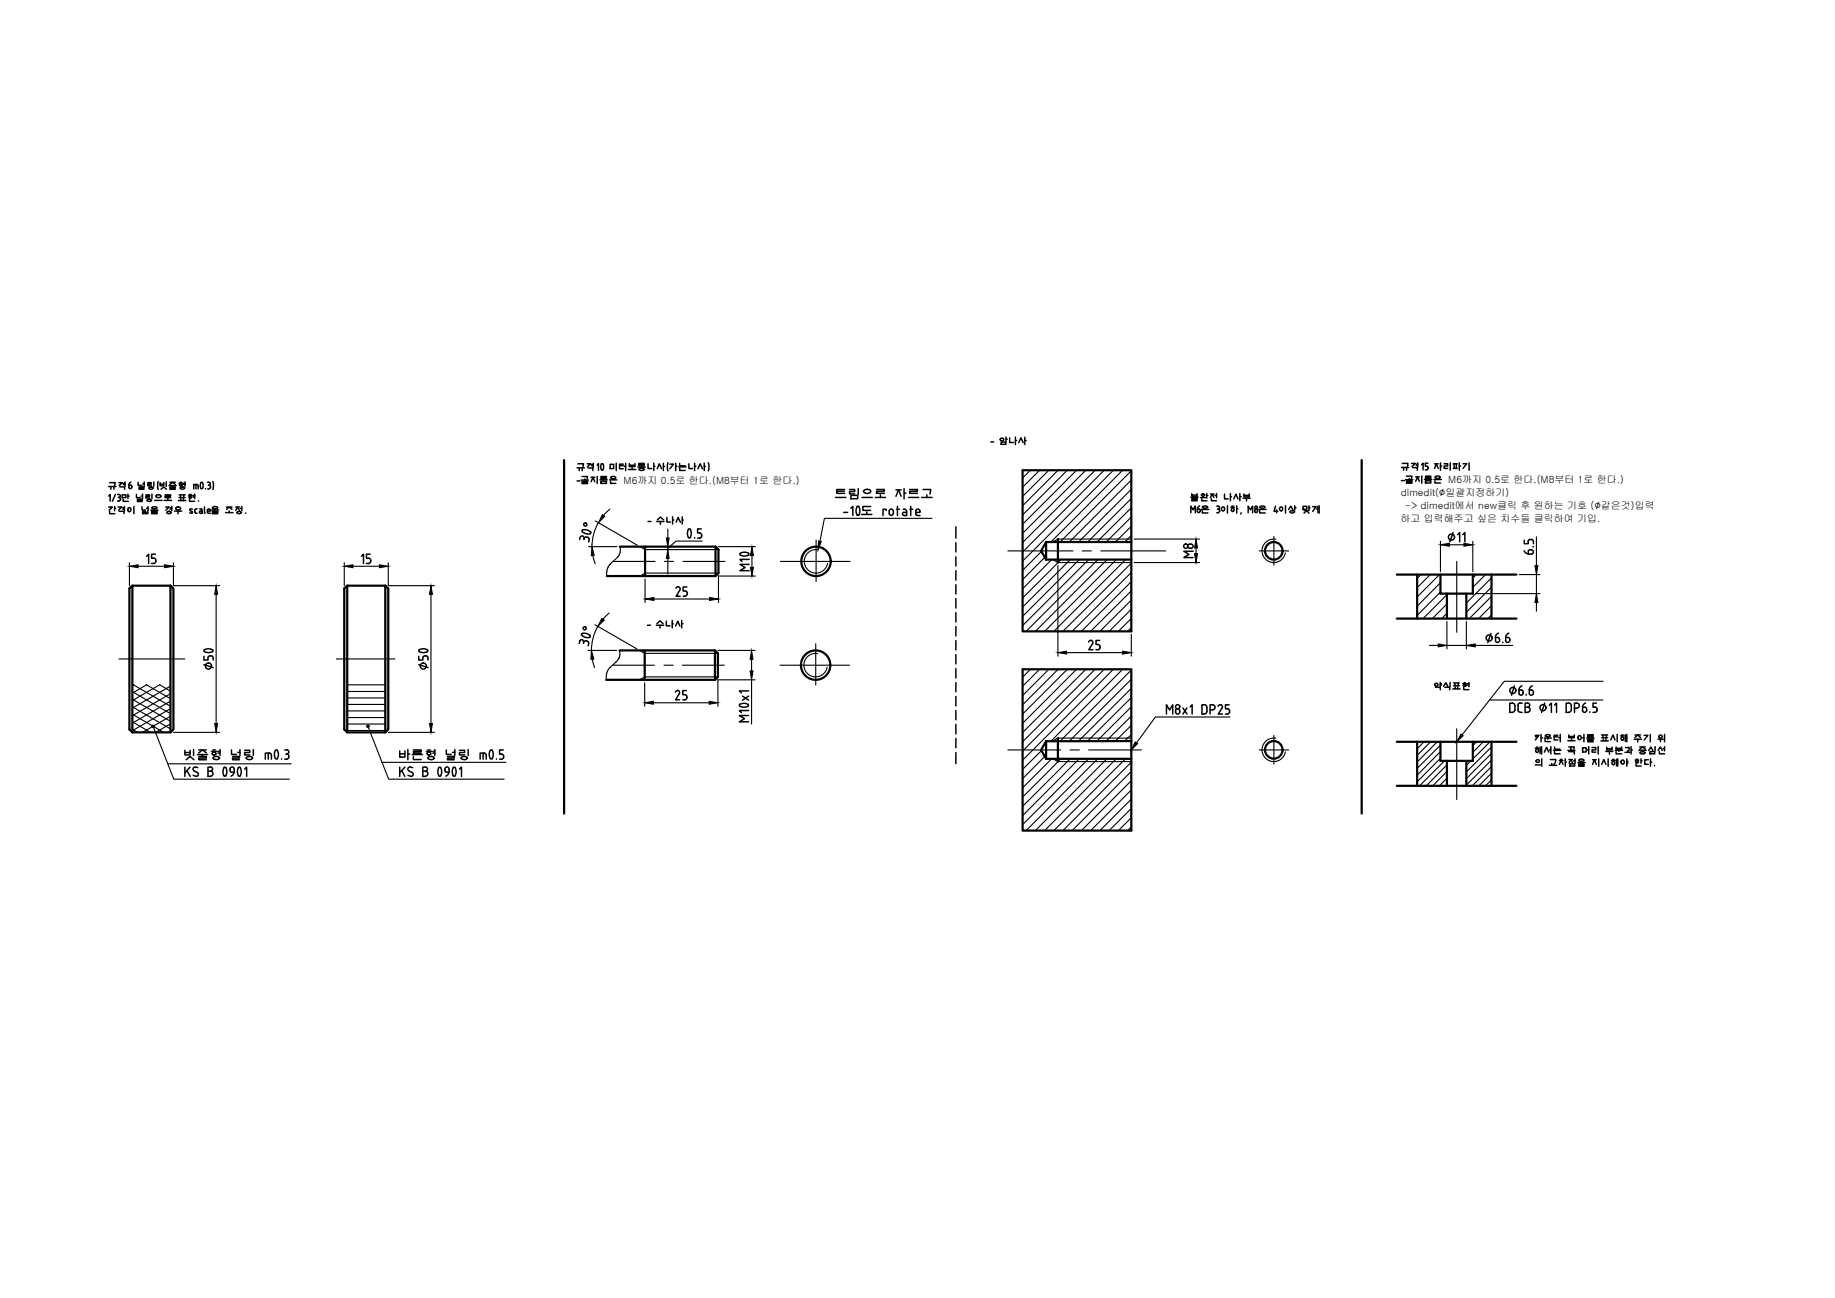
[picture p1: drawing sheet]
<svg xmlns="http://www.w3.org/2000/svg" width="420mm" height="297mm" viewBox="0 0 420 297" stroke-linecap="round" stroke-linejoin="round" font-family="sans-serif">
<defs><g id="words">
<text font-size="7.5" x="153.5" y="125.2">0.5</text>
<g font-size="4.9">
<text x="226.1" y="103">- 암나사</text>
<text x="147.5" y="121.4">- 수나사</text>
<text x="147.5" y="145">- 수나사</text>
<text x="327.7" y="159.1">약식표현</text>
</g>
<g font-size="2.6">
<text x="329.5" y="113.6">∅</text>
<text x="365.1" y="116.6">∅</text>
</g>
<g font-size="2.3">
<text x="142.8" y="110.7">M6까지 0.5로 한다.(M8부터 1로 한다.)</text>
<text x="320.8" y="113.6">dimedit( 일괄지정하기)</text>
<text x="331.6" y="110.6">M6까지 0.5로 한다.(M8부터 1로 한다.)</text>
<text x="320.7" y="119.5">하고 입력해주고 싶은 치수들 클릭하여 기입.</text>
<text x="321.6" y="116.6">-&gt; dimedit에서 new클릭 후 원하는 기호 ( 같은것)입력</text>
</g>
</g></defs>
<!-- layer: 8ǐ -->
<g fill="none" stroke="#000" stroke-width=".34">
<path d="M24.9 113.5l.3-.3v1.5M24.9 116h.8l-.7 .8M24.9 111.3h1.7M25.1 110.4h1.3l-.2 .8M25.1 117v.6h1.2M25.4 111.3v.7M26.1 111.3v.7M26.2 115.9v1M26.2 116.3h.3M26.4 113.2l-.7 1.5M26.9 113.2l.6 .1v.3l-.3 .2M27.1 116h.8l-.8 .8"/>
<path d="M27.1 113.8l.3 .1 .2 .3M27.2 110.4h.9l-.8 .7M27.3 117h1.1v.6M27.4 111.4h1.1v.6M27.6 114.3l-.2 .3-.5 .1M27.6 114.2v.1M28 113.2h.8v.7h-.8zM28.1 116.2h.4M28.1 116.5h.4M28.2 114.2v.5h1.2M28.3 110.6h.3M28.3 110.9h.3"/>
<path d="M28.5 115.9v1M28.6 110.3v1M29.3 113.1v1M29.3 113.5h.3M29.3 116.3l.3-.2 .4 .5-.4 .5-.3-.1zM29.5 111.5l.3 .3 .3-.3M29.8 111l.3 .1 .1 .3M29.8 111h-.3v.5M30 110.3l-.5 .7M30.2 111.4v.1M30.6 115.9v1.7M31.2 113.2v.7h.9"/>
<path d="M31.5 114.2h1.1v.3h-1.1v.3h1.1M31.6 110.4v.7h.9M31.8 111.4h1.2v.3h-1.2v.3h1.2M32.3 113.5h.3M32.5 116v.7h.8M32.6 117h.5v.3h-.5v.3h.5M32.6 113.1v1M32.7 110.7h.3M33 110.3v1M33.3 117v.6h.5v-.6M33.3 117.3h.5M33.4 113.2h.8v.4h-.8v.4h.8"/>
<path d="M33.5 116.3h.4M33.6 114.5l.6-.3 .5 .3-.5 .3zM33.8 110.4h.8v.4h-.8v.4h.8M33.9 115.9v1M34 111.7a.72 .72 0 0 1 1.1 0l-.5 .3zM34.5 116.8h1.7M34.7 116.2a.92 .92 0 0 1 1.3 0 .83 .83 0 0 1-1.3 0zM34.7 117h1.3v.3h-1.3v.3h1.3M34.8 113.1v1M35.2 110.3v1M35.4 114.5h1.7M35.8 113.3h.9l.2 .2-.2 .3h-.9l-.2-.3z"/>
<path d="M36.2 110.2l-.1 .7 .1 1.1M36.7 110.4v.8h.8v-.8M36.7 110.8h.8M36.9 112l.6-.6 .6 .6M37.6 114.5h1.7M37.8 113.2h1.3v.3h-1.3v.4h1.3M37.9 116h.8l-.7 .8M38.1 110.3v1M38.3 117.1l.4-.1 .5 .3a.72 .72 0 0 1-1.1 0zM38.4 114.1v.4M38.7 111.1h1.6M38.9 110.9l.6-.5 .6 .5"/>
<path d="M38.9 111.4h1.2v.3h-1.2v.3h1.2M38.9 110.4h1.2M38.9 116.2h.4M38.9 116.5h.4M39.3 115.9v1M39.5 111.1v.3M40 117h1.6M40.3 116.1l.5-.1 .6 .3-.2 .3-.4 .1-.5-.1-.1-.3zM40.8 117v.6M40.9 114.6h1.6M41 110.6h.8M41 113.9h1.4"/>
<path d="M41 113.2h1.4M41.1 110.8l.3-.1 .3 .3-.3 .2-.3-.1zM41.2 111.7a.76 .76 0 0 1 1.1 0l-.5 .3zM41.2 110.4h.4M41.3 113.2v.7M41.4 114.1v.5M42 114.1v.5M42 110.6h.4M42 110.9h.4M42.1 113.2v.7M42.4 110.3v1M43.2 113.4h.8"/>
<path d="M43.3 113.6l.3-.1 .3 .2-.3 .3-.4-.3zM43.4 114.2v.5h1.2M43.4 113.2h.4M43.4 117.3l.5 .1M43.6 116.9l.4 .2M43.6 116.5l-.2 .1 .1 .2M43.7 116.5h.3M44 117.1l.1 .2-.2 .1M44.2 113.4h.4M44.2 113.7h.4M44.6 113.1v1M44.6 116.8l.1 .5 .2 .1"/>
<path d="M44.9 110.9v1M44.9 116.5l-.3 .2M44.9 117.5h.2M44.9 116.5h.2M45.1 110.9l.2 .2M45.1 110.9h-.7v1M45.4 111.2v.7M45.5 114.6v.1M45.7 116.5h.4l.2 .2M45.9 117l-.3 .2 .3 .2M45.9 117h.4M46.3 116.8v.7h-.4"/>
<path d="M46.3 110.4a.85 .85 0 0 0 0 1.4M46.4 110.4l.1 .7-.1 .7M46.8 116v1.3l.2 .1M47 111.8v.1M47.5 117.2l.2 .2 .5 .1M47.5 110.4l.6 .1v.3l-.2 .2M47.5 111.9h.4M47.7 111l.3 .1 .2 .3M48.1 116.8l-.1-.3h-.3l-.2 .7M48.2 116.8v.2h-.7M48.2 111.5l-.3 .3M48.2 111.4v.1"/>
<path d="M48.4 116.7h1.7M48.6 116.2a.83 .83 0 0 1 1.3 0 .83 .83 0 0 1-1.3 0zM48.6 117h1.3v.3h-1.3v.3h1.3M48.7 110.2l.2 .7-.2 1.1M51.6 117.3h1.7M51.9 116.6l.6-.6 .6 .6M51.9 116h1.2M52.5 116.9v.4M54 116.8l.4-.8 .4 .8M54 116h.8M54.4 117.1l.4-.1 .5 .3-.5 .3-.4-.1-.2-.2zM55 116.3h.4"/>
<path d="M55.4 115.9v1M56.3 117.4v.1M132.1 107.1h1.7M132.1 110.1h.7M132.3 106.1h1.3l-.1 .8M132.6 107.1v.6M133.1 109.9h1.6M133.3 109.1h1.2l-.1 .5M133.3 110.1h1.2v.3h-1.2v.3h1.2M133.3 107.1v.6M133.9 109.6v.3M134.5 106.1h.8l-.8 .7"/>
<path d="M134.7 107.1h1.1v.6M135.3 110.2l.5-1 .4 1M135.3 109.2h.9M135.5 106.3h.3M135.5 106.6h.3M135.8 106v1M136.7 106.4l.3-.3v1.5M136.7 109v1.7M137.4 109.8h1.7M137.6 109.1h1.3v.2h-1.3v.3h1.3M137.6 110.1h1.3v.5h-1.3zM138 106.2l-.1-.1a.85 .85 0 0 0 0 1.4h.1"/>
<path d="M138 106.2l.2 .6-.2 .7M139.6 109.8h1.6M139.7 106.3h.8v.9h-.8zM139.8 110.1v.5h1.2M140 109.1h.8l.2 .2a.78 .78 0 0 1-1.2 0zM141.1 106v1.7M141.9 106.6h.8M142.7 106.2h-.8v1.1h.8M142.9 106.7h.4M143.3 106v1.7M143.9 107.4h1.7M144.1 106.1v.7h1.3v-.7"/>
<path d="M144.1 106.5h1.3M144.7 107v.4M146.1 106.9h1.6M146.3 107.4a.83 .83 0 0 1 1.2 0 .83 .83 0 0 1-1.2 0zM146.3 106.3h1.2M146.9 106.6v.3M147.5 106h-1.2v.6h1.2M148.4 106.1v1.1h.8M149.7 106.7h.3M149.7 106v1.7M150.5 107.3l.5-1.2 .5 1.2M151.9 106.7h.2"/>
<path d="M151.9 106v1.7M152.9 105.9l-.1 .7 .1 1.2M153.4 106.2h.8l-.8 1.1M154.7 106.7h.3M154.7 106v1.7M155.4 106.8h1.7M155.6 106v.6h1.3M155.6 107.1v.6h1.3M157.7 106.1v1.1h.9M159 106.7h.3M159 106v1.7M159.8 107.3l.5-1.2 .5 1.2"/>
<path d="M161.2 106.7h.3M161.2 106v1.7M162.2 105.9l.1 .7-.1 1.2M272.7 117.3v-1.5l.5 .9 .5-.9v1.5M272.7 113.8h1.6M272.9 113v.6h1.2v-.6M272.9 114h1.2v.3h-1.2v.3h1.2M272.9 113.3h1.2M273.5 113.8v.2M274.2 116.5l.1 .8h.3l.2-.3M274.2 116.5l.5 .1 .1 .4M274.7 115.8l-.5 .7"/>
<path d="M274.9 113.9h1.2M275.1 116.6h1.7M275.2 113.1l.3-.1 .4 .3-.4 .2-.5-.2zM275.2 114.1v.5h1.2M275.3 116a.92 .92 0 0 1 1.3 0 .83 .83 0 0 1-1.3 0zM275.3 116.8v.6h1.3M275.5 113.6v.3M276.3 113.4h.3M276.3 112.9v1.1M277.2 113.8l.3-.7 .5 .7M277.2 113.1h.8M277.4 114v.6h1.2"/>
<path d="M278.2 113.4h.4M278.6 112.9v1M278.6 115.8l.6 .2v.3l-.3 .2M278.6 117.3h.3M278.8 116.5h.3l.1 .3M279.2 117l-.3 .3M279.3 116.8v.2M279.8 116.1l.2-.1 .3 .1v.7l-.3 .2-.3-.5zM280.4 113.1v1.1h.8M281.1 115.7v1.7M281.7 113.7h.3M281.7 112.9v1.7"/>
<path d="M281.8 116.1h.9M282 116.4l.2-.1 .3 .1 .1 .3-.1 .3h-.5l-.1-.3zM282.1 115.8h.3M282.5 114.2l.5-1.1 .5 1.1M283.2 116.5h.2M283.2 115.7v1.7M283.9 113.7h.3M283.9 112.9v1.7M284.2 117.3l-.1 .3M284.6 114h1.7M284.8 113v.7h1.2v-.7M284.8 113.4h1.2"/>
<path d="M285.4 114v.6M285.8 117.3v-1.5l.5 .9 .5-.9v1.5M287.3 116.7a.35 .35 0 0 1 .5 0 .35 .35 0 0 1 0 .5 .35 .35 0 0 1-.5-.1zM288.2 116.6h1.7M288.4 116a.92 .92 0 0 1 1.3 0 .83 .83 0 0 1-1.3 0zM288.4 116.8v.6h1.3M292.1 115.8l-.4 1.2h.9M292.3 116.7v.6M293.1 116.1l.2-.1 .3 .1v.7l-.3 .2-.4-.5zM294.3 115.7v1.7M295.1 116.6l.4-.8 .5 .8M295.3 117.1l.7-.3 .5 .3-.5 .3z"/>
<path d="M296.5 116.2h.3M296.5 115.7v1M298.4 115.9h.8v.6h-.8zM298.6 117.4l.6-.6 .5 .6M298.6 116.8h1.1M299.7 116.2h.3M299.7 115.7v1M300.6 116h.8l-.8 1M301.5 116.5h.3M301.8 115.8v1.5M302 115.7v1.7M320.9 107h1.7"/>
<path d="M320.9 110h.7M321.1 106h1.3l-.1 .8M321.4 107v.6M321.8 109.8h1.7M322 109h1.3l-.1 .5M322 110h1.3v.3h-1.3v.3h1.3M322.1 107v.6M322.7 109.5v.3M323.2 106h.9l-.8 .8M323.4 107h1.1v.6M324.1 110.2l.5-1.1 .4 1.1M324.1 109.1h.9"/>
<path d="M324.3 106.5h.3M324.3 106.2h.3M324.6 105.9v1M325.5 106.3l.3-.3v1.5M325.5 108.9v1.7M326.2 109.7h1.6M326.4 109h1.2v.3h-1.2v.2h1.2M326.4 110h1.2v.5h-1.2zM326.9 106h-.6v.7h.5l.2 .3M327 107.2l-.2 .2-.5 .1M327 107v.2M328.3 109.7h1.7"/>
<path d="M328.5 107.2l.4-1.1 .4 1.1M328.5 106.1h.8M328.5 110v.5h1.3M328.7 109l.5-.1 .6 .3a.83 .83 0 0 1-1.3 0zM329.8 106.6h.3M329.8 105.9v1.7M330.7 106.1h.8v.5h-.8v.6h.8M332.1 105.9v1.7M332.7 106.1h1M332.7 107.2h1M333 106.1v1.1M333.5 106.1v1.1"/>
<path d="M334.1 106.6h.3M334.1 105.9v1.7M335 106.1h.8l-.8 1.1M336.4 105.9v1.7M351.5 168.3h.9l-.9 1M351.5 168.6h.6M351.5 171.2h.9M351.5 175h1.3M351.7 171.5h.5v.6l-.2 .1-.3-.1-.1-.3zM351.8 171h.3M351.8 173.9h.6l.1 .3-.1 .2h-.6l-.1-.2zM352.6 170.9v1.6"/>
<path d="M352.6 171.6h.4M352.8 168.1v1.7M352.8 168.8h.3M353 170.9v1.7M353 173.7v1.6M353.6 168.9h1.6M353.6 172.1l.5-1.1 .5 1.1M353.8 169.2v.5h1.2M353.9 168.2l.5-.1 .6 .3a.87 .87 0 0 1-1.2 0zM354.4 168.9v.3M354.8 171.6h.3M354.8 175.1h1.6"/>
<path d="M355 173.8h1.2l-.1 .8M355.1 170.9v1.7M355.3 174.7v.4M355.7 171.7h1.7M355.9 168.6h.8M355.9 174.7v.4M355.9 170.9v.6h1.3M355.9 172v.5h1.3M356.7 168.3h-.8v1h.8M356.9 168.8h.4M357 174.9l.5-.9 .4 .9M357 174h.9"/>
<path d="M357.3 168.1v1.7M357.3 173.8h.3M358.4 174.4h.2M358.4 173.7v1.6M359 169.5h1.6M359 171.7h1.6M359.2 168.2v.6h1.3v-.6M359.2 172h1.3v.6M359.2 170.9h1.3l-.2 .6M359.2 168.5h1.3M359.2 174.6l.5-.8 .3 .8M359.2 173.8h.8"/>
<path d="M359.5 174.8h1.1v.5h-1.1zM359.7 170.9l-.1 .6M359.8 169.1v.4M359.8 171.5v.2M360.3 174.1h.3M360.6 173.7v1M361.3 174.5h1.6M361.4 168.4l.3-.1 .3 .1 .1 .4-.1 .4-.3 .1-.3-.1-.1-.4zM361.5 174.8h1.2v.2h-1.2v.3h1.2M361.7 173.8h.8l.2 .2a.87 .87 0 0 1-1.2 0zM362.3 168.8h.4M362.4 171.1h.8v1h-.8z"/>
<path d="M362.7 168.1v1.7M363.3 168.9h1.7M363.4 171.6h.4M363.5 168.1h1.3v.3h-1.3v.3h1.3M363.5 169.2h1.3v.3h-1.3v.3h1.3M363.8 170.9v1.7M364.5 171.1h.9v.5h-.9v.5h.9M364.7 174.9l.4-1 .4 1M364.7 173.9h.8M365.9 170.9v1.7M366.1 173.7v1.6M366.6 169.5h1.7"/>
<path d="M366.7 174.9l.5-1.1 .5 1.1M366.7 168.8h1.4M366.7 168.2h1.4M367 168.2v.6M367.1 169.1v.4M367.7 172h1.6M367.7 169.1v.4M367.8 168.2v.6M367.9 171v.6h1.2v-.6M367.9 171.3h1.2M368.2 173.7v1.6M368.5 172v.6"/>
<path d="M368.8 169.3l.5-1.1 .5 1.1M369 174h.8M369.1 174.3h.6v.6l-.3 .1-.3-.1zM369.2 173.8h.4M369.8 171.7h1.7M370 170.9v.6h1.3v-.6M370 172v.5h1.3M370 171.2h1.3M370.1 174.4h.3M370.1 173.7v1.6M370.3 168.1v1.7M370.4 173.7v1.6"/>
<path d="M370.7 171.7v.3M371.1 168.4h.8M371.2 168.7l.3-.1 .2 .1v.6l-.2 .1-.3-.1zM371.3 174l.3-.1 .2 .1 .1 .4-.1 .4-.2 .1-.3-.1-.2-.4zM371.3 168.2h.3M372.1 172.2h1.1M372.2 168.8h.3M372.2 168.1v1.6M372.2 171.1h.8v.8M372.5 168.1v1.7M372.5 173.7v1.6M372.5 174.2h.2"/>
<path d="M372.5 174.6h.2M372.7 171.8v.4M373.5 171.6h.3M373.5 170.9v1.7M374.2 169.2h1.6M374.4 168.8l.6-.6 .6 .6M374.4 168.2h1.2M374.4 173.9h.8M374.6 174.2l.2-.1 .4 .2-.4 .3-.2-.1zM374.6 174.8v.5h1.2M374.7 173.7h.3M375 169.2v.6"/>
<path d="M375.2 171.7h1.7M375.5 171.5l.6-.6 .6 .6M375.5 172.3a.92 .92 0 0 1 1.2 0 .83 .83 0 0 1-1.2 0zM375.5 170.9h1.2M375.8 174.1h.2M375.8 173.7v1M376.1 171.7v.3M376.5 168.3h.8l-.8 1M377.4 173.9h-.8v1h.8M377.5 171.7l.5-.8 .5 .8M377.8 172h1.1v.5h-1.1zM377.9 168.1v1.7"/>
<path d="M377.9 174.4h.3M377.9 173.7v1.6M378.8 175.2v.1M379 170.9v.9M379.6 171.7l.6-.8 .4 .8M379.6 169.2h1.2M379.9 168.3l.3-.1 .3 .1 .1 .3-.1 .2h-.6zM379.9 172v.5h1.2M380.2 169.2v.6M380.8 171.3h.3M381.1 168.1v1.7M381.1 170.9v.9"/>
<circle cx="287.6" cy="116.1" r=".32"/>
</g>
<g fill="none" stroke="#000" stroke-width=".51">
<path d="M129.2 105.3v80.9M234.1 107.6h24.9v36.9h-24.9zM311.8 105.3v80.9M30.3 134v33.6M39 134v33.6l.7-.7v-32.2l-.7-.7h-8.7l-.7 .7v32.2l.7 .7h8.7M79.5 134v33.6M88.2 134v33.6l.7-.7v-32.2l-.7-.7h-8.7l-.7 .7v32.2l.7 .7h8.7M138.9 131.8h24.9M141.9 125.1h21.9M147.7 125.1v6.7M163.8 125.1l.7 .7v5.3l-.7 .7zM239.5 124l-1.1 2.1 1.1 2"/>
<path d="M239.5 124v4.1M239.5 128.1h19.5M239.5 124h19.5M242.2 123.4v5.3M319.8 131.5h27.4M324.5 131.5v10.1M329.8 131.5v4.3h7.4v-4.3M331.3 135.8v5.8M335.7 135.8v5.8M341.5 131.5v10.1M138.8 155.6h24.9M141.9 148.8h21.8"/>
<path d="M147.6 148.8v6.8M163.7 148.8l.7 .7v5.4l-.7 .7zM234.1 153.2h24.9v36.9h-24.9zM319.8 141.6h27.4M239.5 169.6l-1.1 2 1.1 2.1M239.5 169.6v4.1M239.5 173.7h19.5M242.2 168.9v5.4M259 169.6h-19.5M319.8 169.8h27.4M319.8 179.8h27.4M324.5 169.8v10"/>
<path d="M329.8 169.8v4.3h7.4v-4.3M331.3 174.1v5.7M335.7 174.1v5.7M341.5 169.8v10"/>
<circle cx="186.8" cy="128.5" r="3.4"/>
<circle cx="291.7" cy="126" r="2.01"/>
<circle cx="186.8" cy="152.2" r="3.4"/>
<circle cx="291.7" cy="171.6" r="2.01"/>
</g>
<g fill="none" stroke="#000" stroke-width=".25">
<path d="M235.9 107.6l-1.8 1.8M238 107.6l-3.9 3.9M240.2 107.6l-6.1 6M242.3 107.6l-8.2 8.1M244.4 107.6l-10.3 10.3M246.5 107.6l-12.4 12.4M248.6 107.6l-14.5 14.4M250.7 107.6l-16.6 16.6M252.8 107.6l-18.7 18.7M254.9 107.6l-20.8 20.8M257 107.6l-16.4 16.4M259 107.7l-16.3 16.3"/>
<path d="M259 109.9l-14.1 14.1M259 112l-12 12M259 114.1l-10 9.9M259 116.2l-7.8 7.8M259 118.3l-5.7 5.7M141.9 125.1l.1 1.2-.2 .7-2.5 2.7-.4 .9v1.2M146.6 125.1l1.1 .7h16.8M164.5 131.1h-16.8l-1.1 .7M187.3 125.8a2.69 2.69 0 0 0-3.1 2.2 2.69 2.69 0 0 0 2.2 3.1 2.69 2.69 0 0 0 3.1-2.2M238.5 126.2l-4.4 4.3M239.2 127.6l-5.1 5M240.8 128.1l-6.7 6.6"/>
<path d="M241.1 128.1l1.1 .6M242.2 128.7h16.8M242.3 128.7l-8.2 8.2M242.9 128.1l-.6 .6M245 128.1l-10.9 10.8M247.1 128.1l-13 13M249.3 128.1l-15.2 15.1M251.4 128.1l-16.4 16.4M253.5 128.1l-16.4 16.4M255.6 128.1l-16.4 16.4M257.7 128.1l-16.4 16.4M259 120.4l-3.6 3.6"/>
<path d="M259 122.6l-1.5 1.4M259 128.9l-15.6 15.6M259 131l-13.5 13.5M259 133.1l-11.4 11.4M259 135.2l-9.3 9.3M259 137.3l-7.2 7.2M259 139.4l-5 5.1M259 123.4h-16.8l-1.2 .6M292.1 123.4a2.69 2.69 0 0 0-3.1 2.2 2.69 2.69 0 0 0 2.2 3.1 2.69 2.69 0 0 0 3.1-2.2M325.4 131.5l-.9 .9M327.5 131.5l-3 3M329.6 131.5l-5.1 5.1"/>
<path d="M329.8 133.4l-5.3 5.3M329.8 135.5l-5.3 5.3M331.3 136.1l-5.5 5.5M331.3 138.2l-3.3 3.4M335.8 135.8l-.1 .1M338 131.5l-.8 .8M340.1 131.5l-2.9 2.9M341.5 132.2l-5.8 5.8M341.5 134.4l-5.8 5.7M341.5 136.5l-5.1 5.1M341.5 138.6l-3 3M30.3 158.3l8.7 5"/>
<path d="M30.5 156.7l8.5 4.9M30.6 156.7l-.3 .2M33.5 156.7l5.5 3.2M33.6 156.7l-3.3 1.9M36.5 156.7l2.5 1.5M36.6 156.7l-6.3 3.6M39 157l-8.7 5.1M39 158.8l-8.7 5M79.5 156.7h8.7M79.5 158.2h8.7M79.5 159.7h8.7M141.9 148.8v1.1l-.1 .6-.7 .9-1.4 1.3-.5 .7-.3 .9-.1 1.3"/>
<path d="M146.4 148.8l1.2 .7h16.8M164.4 154.9h-16.8l-1.2 .7M187.2 149.6a2.69 2.69 0 0 0-3.1 2.1 2.69 2.69 0 0 0 2.2 3.2 2.69 2.69 0 0 0 3.1-2.2M235.9 153.2l-1.8 1.8M238 153.2l-3.9 3.9M240.2 153.2l-6.1 6M242.3 153.2l-8.2 8.1M244.4 153.2l-10.3 10.2M246.5 153.2l-12.4 12.3M248.6 153.2l-14.5 14.4M250.7 153.2l-16.6 16.6M252.8 153.2l-18.7 18.6"/>
<path d="M254.9 153.2l-20.8 20.7M257 153.2l-16.4 16.4M259 153.3l-16.3 16.3M259 155.4l-14.1 14.2M259 141.5l-2.9 3M259 143.6l-.8 .9M259 157.5l-12 12.1M259 159.6l-10 10M331.3 140.3l-1.2 1.3M341.5 140.7l-.8 .9M30.3 166.9l1.2 .7M30.3 165.2l4.2 2.4"/>
<path d="M30.3 163.4l7.2 4.2M30.3 161.8l8.7 5M30.3 160l8.7 5.1M38.4 174.8h28.3M39 160.4l-8.7 5.1M39 162.2l-8.7 5M39 163.9l-6.4 3.7M39 165.7l-3.4 1.9M39 167.3l-.4 .3M79.5 161.2h8.7M79.5 162.7h8.7M79.5 164.2h8.7"/>
<path d="M79.5 165.7h8.7M79.5 167.2h8.7M87.5 174.5h28.4M238.5 171.8l-4.4 4.3M239.2 173.1l-5.1 5.1M240.8 173.7l-6.7 6.6M241.1 173.7l1.1 .6h16.8M242.9 173.7l-8.8 8.7M245 173.7l-10.9 10.8M247.1 173.7l-13 12.9M249.3 173.7l-15.2 15M251.4 173.7l-16.4 16.4"/>
<path d="M253.5 173.7l-16.4 16.4M255.6 173.7l-16.4 16.4M257.7 173.7l-16.4 16.4M259 161.8l-7.8 7.8M259 163.9l-5.7 5.7M259 166l-3.6 3.6M259 168.1l-1.5 1.5M259 174.4l-15.6 15.7M259 176.5l-13.5 13.6M259 178.6l-11.4 11.5M259 168.9h-16.8l-1.2 .7M292.1 169a2.69 2.69 0 0 0-3.1 2.1 2.69 2.69 0 0 0 2.2 3.1 2.69 2.69 0 0 0 3.1-2.1"/>
<path d="M324.6 169.8h-.1M326.1 169.8l-1.6 1.6M327.6 169.8l-3.1 3M329.1 169.8l-4.6 4.6M329.8 170.5l-5.3 5.4M329.8 172l-5.3 5.4M329.8 173.5l-5.3 5.4M330.8 174.1l-5.8 5.7M331.3 175l-4.7 4.8M331.3 176.6l-3.3 3.2M331.3 178.1l-1.7 1.7M331.3 179.6l-.2 .2"/>
<path d="M336.8 174.1l-1.1 1.1M338.1 169.8l-.9 .8M339.6 169.8l-2.4 2.4M341.1 160.2h25.9M341.2 169.8l-4 3.9M341.5 170.9l-5.8 5.8M341.5 172.4l-5.8 5.8M341.5 173.9l-5.8 5.8M341.5 175.4l-4.4 4.4M341.5 177l-2.9 2.8M341.5 178.5l-1.4 1.3M259 180.8l-9.3 9.3"/>
<path d="M259 182.9l-7.2 7.2M259 185l-5 5.1M259 187.1l-2.9 3M259 189.2l-.8 .9"/>
</g>
<g fill="none" stroke="#000" stroke-width=".25">
<path d="M136.3 119.2l9.7 5.6M137 119.6a11 11 0 0 0-1.4 5.5M139.6 116.5l-1.4 1.4M213.4 118.6h-24.6l-1.1 5.3M29.6 128.8v5.2M31.6 129.6h6.1M39.7 128.8v5.2h10.6M49.5 136v29.6M78.8 128.8v5.2M80.8 129.6h6.1M88.9 128.8v5.2h10.6M98.7 136v29.6"/>
<path d="M134.7 125.1h6.6M135.7 127.1l.6 1.9M147.7 132.5v5.4M149.7 137.1h12.8M152.9 127.8v3.6M164.5 125.1h8.5M164.5 131.8h8.5M164.5 131.7v6.2M172.2 127.1v2.7M242.2 129.4v20.8M259.7 123.4h15M259.7 128.7h15"/>
<path d="M273.9 125.4v1.3M329.8 123.9v6.9M331.9 124.7h3.3M337.2 123.9v6.9M337.9 135.8h14.7M347.9 131.5h4.7M351.8 122.9v6.6M351.8 131.5v4.3M351.8 137.9v2M134.6 148.8h6.6M135.6 150.8l.6 2M136.2 143l9.6 5.5"/>
<path d="M136.9 143.3a11 11 0 0 0-1.5 5.5M139.5 140.3l-1.4 1.4M147.6 156.3v5.3M164.4 148.8h8.5M164.4 155.6h8.5M164.4 155.5v6.1M172.1 150.9v2.6M172.1 155.6v10.1M244.2 149.4h12.8M259 145.2v5M327.3 147.7h2M331.3 142.2v6.3"/>
<path d="M331.3 147.7h4.4M335.7 142.2v6.3M337.8 147.7h8.6M367 155.9h-22.6l-9.6 12.3M39.7 167.6h10.6M88.9 167.6h10.6M149.6 160.8h12.8M281.6 164.1h-17.1l-4.3 5.9"/>
</g>
<g fill="#000" stroke="#000" stroke-width=".23">
<path d="M137.9 117.8l.6 .4-1.5 1.4zM29.6 129.6l2-.4v.7zM37.7 129.2l2 .4-2 .3zM49.5 134l.3 2h-.7zM78.8 129.6l2-.4v.7zM86.9 129.2l2 .4-2 .3zM98.7 134l.3 2h-.7zM135.6 125.1l.5 2-.7 .1zM147.7 137.1l2-.4v.7zM162.5 136.7l2 .4-2 .3zM172.2 125.1l.3 2h-.7zM171.8 129.8h.7l-.3 2z"/>
<path d="M187.4 123.8l.6 .1-.7 1.9zM273.9 123.4l.3 2h-.7zM273.5 126.7h.7l-.3 2zM329.8 124.7l2.1-.4v.7zM335.2 124.3l2 .4-2 .3zM351.8 135.8l.3 2.1h-.6zM351.5 129.5h.6l-.3 2zM135.4 148.8l.6 2-.7 .1zM137.8 141.5l.5 .4-1.4 1.4zM172.1 148.8l.3 2.1h-.7zM171.7 153.5h.7l-.3 2.1zM242.2 149.4l2-.4v.7z"/>
<path d="M257 149l2 .4-2 .3zM329.3 147.4l2 .3-2 .3zM335.7 147.7l2.1-.3v.6zM49.1 165.6h.7l-.3 2zM98.3 165.6h.7l-.3 2zM147.6 160.8l2-.3v.7zM162.4 160.5l2 .3-2 .4zM259.9 169.8l.6 .4-1.5 1.4zM334.5 168l.5 .4-1.5 1.4z"/>
</g>
<g fill="none" stroke="#000" stroke-width=".34">
<path d="M191.3 113.8h2.4M191.6 112.4h1.8M193.2 117.3h.9M193.4 112h-1.8v.9h1.8M194.5 112h1.2v.5h-1.2v.5h1.2M194.8 113.4h1.6v.7h-1.6zM194.8 116.3l.5-.4v2.1M196.2 115.9h.5M196.2 117.8h.5M196.2 116l-.2 .7 .2 1.1M196.5 111.8v1.4M196.7 116l.2 .7-.2 1.1"/>
<path d="M197.3 117.7h2.3M197.4 113.8h2.3M198 112.1l.5-.1 .7 .1 .2 .3-.2 .4-.7 .1-.5-.1-.3-.4zM198.5 117.1v.6M199.3 115.9h-1.7v.9h1.7M200.4 113.8h2.4M200.7 112h1.8v.4h-1.8v.5h1.8M201.6 113.2v.6M202.9 116.8v-.3h-.7v1.5M203.6 117a.49 .49 0 0 1 .5-.5 .49 .49 0 0 1 .5 .5v.5a.49 .49 0 0 1-.5 .4 .49 .49 0 0 1-.5-.4M203.6 117v.5M205.1 113.6l.6-1.5 .6 1.5"/>
<path d="M205.1 112.1h1.2M205.3 116.5h.7M205.5 115.9v2.1M206.8 116.5l.6 .1 .2 .3M207 117.2a.36 .36 0 0 0-.4 .4 .36 .36 0 0 0 .4 .3M207 112.9h.4M207 111.8v2.4M207 117.3h.6M207.6 117v1h-.6M208 113.8h2.4M208.3 112h1.8v.4h-1.8v.5h1.8M208.3 116.5h.7"/>
<path d="M208.5 115.9v2.1M209.7 117a.52 .52 0 0 1 .6-.5 .52 .52 0 0 1 .4 .8h-1M209.7 117.6l.3 .3M209.7 117v.6M210.1 118h.6M211 113.8h2.4M211.3 112h1.8l-.2 1.1M212.2 113.2v.6M33.6 127.3l.4-.5v2.1M35.2 127.7a.57 .57 0 0 1 .5 .8M35.6 126.8h-.9v1h.5M35.7 128.5l-.3 .4h-.7"/>
<path d="M82.8 127.3l.4-.5v2.1M83.9 128.9h.5M84.4 127.7a.57 .57 0 0 1 .5 .8M84.8 126.8h-.9v1h.5M84.9 128.5l-.3 .4h-.2M132.8 123a.49 .49 0 0 1 .6-.3 .49 .49 0 0 1 .4 .6M132.8 123l-.1 .5M133.3 121.6v-.3l.5-.1 .8 .1 .6 .4M133.3 121.7l.7 .4 .7 .1 .5-.1v-.4M133.8 123.3l-.1 .2M134.3 122.9l-.5 .1-.1 .3M134.3 122.9a.5 .5 0 0 1 .6 .6"/>
<path d="M134.9 123.6l-.1 .4M154.8 134.6a.49 .49 0 0 1 .7-.3 .49 .49 0 0 1 .2 .7M155.7 135l-.9 1.4h.9M156.4 136.4h.5M156.9 135.2l.2 .1 .3 .4M157.3 134.3h-.9v1h.5M157.4 135.9l-.3 .4-.2 .1M157.4 135.7v.2M169.5 126.6l1.1-.2 .8 .2M169.5 126.6v.4M171.4 126.6l.1 .3-.5 .3h-.7l-.8-.2M171.5 129.2h-2.1l1.2 .7-1.2 .7h2.1"/>
<path d="M171.5 128h-2.1l.5 .5M272.4 124.5a.49 .49 0 0 0-.5 .5 .49 .49 0 0 0 .5 .5M272.5 124.5h.2M272.7 124.5a.51 .51 0 0 1 .5 .6 .51 .51 0 0 1-.7 .4M273.2 126.2h-2.1l1.1 .7-1.1 .7h2.1M332.7 121.9l-.7 2.1M333.8 122.3l.4-.4v2.1M334.9 122.3l.5-.4v2.1M349 126a1.08 1.08 0 0 0 .9 .7M349 123.6v.8h.9v-.4M349.9 126.3v.5h.7M350.6 125.8a.49 .49 0 0 1 .5 .5 .49 .49 0 0 1-.5 .5"/>
<path d="M350.6 123.4l.4 .3 .1 .7M350.6 125.8l-.6 .1-.1 .4M350.6 123.5a.52 .52 0 0 0-.7 .4M351 125.1h.1M46.7 150.2v.8h.9v-.4M46.7 152.1l2.1 .7M46.8 148.7l1.1-.2 .8 .2M46.8 148.7l-.1 .2a1.42 1.42 0 0 0 2.1 0l-.1-.2M48.1 150.1h-.2l-.3 .5M48.1 150.1h.2M48.3 150.1h.3l.2 .5M48.8 150.6v.4"/>
<path d="M95.9 150.2v.8h.9v-.4M95.9 152.1l2.1 .7M96 148.7l1.1-.2 .8 .2M96 148.7l-.1 .2a1.42 1.42 0 0 0 2.1 0l-.2-.2M96.8 150.6a.62 .62 0 0 1 .6-.5 .62 .62 0 0 1 .6 .5M98 150.6v.4M132.8 146.8l-.2 .4M133.3 145h1.1a.69 .69 0 0 1 .8 .7l-.2 .2M133.3 145l-.2 .2a1.47 1.47 0 0 0 1.9 .7M133.6 147v.2M134.2 146.7l-.5 .1-.1 .2a.49 .49 0 0 0-.3-.6 .49 .49 0 0 0-.6 .3M134.2 146.7h.3"/>
<path d="M134.4 146.7l.4 .3v.3M134.8 147.3l-.1 .5M155.1 158l.3 .1 .2 .5-.9 1.5h.9M155.1 158l-.4 .4M157.1 158h-.8v1h.5a.55 .55 0 0 1 .5 .7M157.3 159.7l-.3 .4h-.7M170 159.3l1.4 .9M171.4 158.1h-2.1l.5 .5M171.4 159.3l-1.4 .9M249.3 146.9a.48 .48 0 0 1 .6-.3 .48 .48 0 0 1 .3 .7M250.2 147.3l-.9 1.4h.9M251.8 146.6h-.8v.9h.4a.6 .6 0 0 1 .5 .6 .6 .6 0 0 1-.5 .6h-.4"/>
<path d="M341.4 144.9l-.7 2.2M342.9 145.9l.3 .1 .1 .3M342.9 145.9h-.5v.7M343.1 144.9a1.08 1.08 0 0 0-.7 .9M343.4 146.3a.5 .5 0 0 1-.4 .7 .5 .5 0 0 1-.6-.5M344.1 146.9v.2M344.7 146.5a.49 .49 0 0 0 .5 .5 .49 .49 0 0 0 .5-.5M344.8 145.9h.4M344.8 145.9v.7M345.2 145.9l.4 .1 .1 .3M345.5 144.9a1.08 1.08 0 0 0-.7 .9M345.7 146.3v.3"/>
<path d="M346.8 157l-.7 2.1M348.5 157a1.08 1.08 0 0 0-.7 .9M348.7 158.4l-.2-.5h-.7v.7M348.7 158.4a.51 .51 0 0 1-.3 .7 .51 .51 0 0 1-.6-.5M349.5 159v.1M350.6 157.9l.4 .1 .1 .4M350.6 157.9h-.4v.7M350.9 157a1.08 1.08 0 0 0-.8 .9M351.1 158.4a.51 .51 0 0 1-.3 .7 .51 .51 0 0 1-.7-.5M42.3 171.7v1.1h1.2v-1.1M42.3 172.2h1.2M42.3 175.6v2.1"/>
<path d="M42.6 173.9l.9-.8 .9 .8M42.8 176.4l.8 1.3M43.5 175.6l-1.2 1.2M44.2 177.4l.7 .2M44.3 171.5v1.4M44.7 175.5a.49 .49 0 0 0-.5 .4 .49 .49 0 0 0 .3 .5l.7 .4a.47 .47 0 0 1 .2 .5 .47 .47 0 0 1-.5 .4M44.7 175.6l.6 .1M45.2 172.7h2.3M45.5 172.3l.9-.7 .8 .7M45.5 173.1h1.7v.4h-1.7v.4h1.7M45.5 171.6h1.7M46.4 172.7v.3"/>
<path d="M47.6 176.5h.6M48.2 176.5a.57 .57 0 0 1 .6 .6 .57 .57 0 0 1-.6 .5M48.2 175.5a.49 .49 0 0 1 .5 .5 .49 .49 0 0 1-.5 .5M48.2 175.6h-.6v2.1h.6M48.4 171.9h1.2M48.7 172.2l.3-.1 .4 .1 .1 .3-.5 .3-.5-.3zM48.8 171.6h.5M49 173.2h1l.3 .3-.7 .4-.6-.2-.3-.2zM49.9 172h.5M49.9 172.3h.5M50.4 171.5v1.4M51.7 175.7l.2 .7-.2 1.1"/>
<path d="M51.7 175.7l-.2-.1a1.42 1.42 0 0 0 0 2l.2-.1M52.7 176a.49 .49 0 0 1 .4-.5 .49 .49 0 0 1 .5 .5v.7M52.7 176.3l.2 .4h.7M52.7 176v.3M53 171.6v1h1.1M53.3 173.1h1.5v.4h-1.5v.4h1.5M53.6 176.6a1.04 1.04 0 0 1-.7 1M54.4 172.2h.5M54.6 175.7l.2-.1a1.42 1.42 0 0 1 0 2l-.2-.1M54.6 175.7l-.2 .7 .2 1.1M54.9 171.5v1.4M56 171.7h1.2v.5h-1.2v.6h1.2"/>
<path d="M56 176l.5-.4v2.1M56.3 173.5l.3-.3 .6-.1 .4 .1 .3 .3-.7 .4-.6-.2zM58 171.5v1.4M61.4 172.3v1.4M62.1 172.7l-.4-.4h-1v1.4M62.1 172.8v.9M63.1 173.6l-.3-1.1 .3-.8 .2-.1 .2 .1 .2 .8-.2 1.1M63.1 173.6h.4M64.5 173.7h.1M65.2 171.6h.5M65.4 172.6h.3M65.6 171.6a.49 .49 0 0 1 .5 .5 .49 .49 0 0 1-.5 .5 .6 .6 0 0 1 .5 .5 .6 .6 0 0 1-.5 .6h-.4"/>
<path d="M91.5 171.8v1.5h1.2v-1.5M91.5 172.5h1.2M91.5 175.6v2.1M92 176.4l.7 1.3M92.7 175.6l-1.2 1.2M93.4 172.6h.4M93.4 171.5v2.4M93.4 177.4l.7 .2M93.7 176.4l.6 .4a.49 .49 0 0 1 .3 .5 .49 .49 0 0 1-.5 .4M93.9 175.5a.49 .49 0 0 0-.5 .4 .49 .49 0 0 0 .3 .5M93.9 175.6l.6 .1M94.4 172.7h2.3"/>
<path d="M94.7 171.6h1.7v.4h-1.7v.4h1.7M94.7 173.1v.7h1.7M96.8 176.5h.6M97.4 175.5a.49 .49 0 0 1 .5 .5 .49 .49 0 0 1-.5 .5 .57 .57 0 0 1 .6 .6 .57 .57 0 0 1-.6 .5M97.4 175.6h-.6v2.1h.6M97.6 171.9h1.2M97.9 172.2l.3-.1 .4 .1 .1 .3-.5 .3-.5-.3zM98 171.6h.5M98.2 173.2h1l.3 .3-.7 .4-.6-.2-.3-.2zM99.1 172h.5M99.1 172.3h.5M99.6 171.5v1.4"/>
<path d="M100.5 175.7l.2-.1a1.42 1.42 0 0 1 0 2l-.2-.1-.2-.7zM101.9 176a.49 .49 0 0 1 .5-.5 .49 .49 0 0 1 .4 .5 1.4 1.4 0 0 1-.7 1.6M101.9 176.3l.2 .4h.7M101.9 176v.3M102.2 171.6v1h1.1M102.4 173.1h1.6v.4h-1.6v.4h1.6M103.6 172.2h.5M104.1 171.5v1.4M104.2 175.7l.2 .7-.2 1.1M104.2 175.7l-.2-.1a1.42 1.42 0 0 0 0 2l.2-.1M105.2 171.7h1.2v.5h-1.2v.6h1.2M105.2 176l.5-.4v2.1"/>
<path d="M105.5 173.5l.3-.3 .6-.1 .4 .1 .3 .3-.7 .4-.6-.2zM107.2 171.5v1.4M110.6 172.3v1.4M110.9 172.3l.4 .4M110.9 172.3h-1v1.4M111.3 172.8v.9M112.2 173.6l-.2-1.1 .2-.8 .3-.1 .2 .1 .2 .8-.2 1.1M112.3 173.6h.4M113.7 173.7h.1M114.8 172.6a.6 .6 0 0 1 .5 .5 .6 .6 0 0 1-.5 .6h-.4M115.2 171.6h-.8v1h.5M169.4 161.2l1.1-.2 .8 .2 .1 .2a1.42 1.42 0 0 1-2.1 0z"/>
<path d="M171.4 163.7h-2.1l1.2 .8-1.2 .7h2.1M171.4 162.6h-2.1l.5 .5M267.1 163.4v-2.1l.7 1.2 .7-1.2v2.1M269.2 162.7a.52 .52 0 0 1 .6-.5 .52 .52 0 0 1 .3 .7M269.2 162.9a.49 .49 0 0 0 .4 .5 .49 .49 0 0 0 .5-.5M269.2 162.7v.2M270.8 162l1 1.4M271.8 162l-1 1.4M272.5 161.8l.5-.5v2.1M275.7 161.2a.66 .66 0 0 1 .7 .7M275.7 161.3h-.5v2.1h.5M276.4 162.8a.66 .66 0 0 1-.7 .6"/>
<path d="M276.4 161.9v.9M277.1 162.5h.6M277.6 161.3a.57 .57 0 0 1 .6 .6 .57 .57 0 0 1-.6 .5M277.7 161.3h-.6v2.1M279.4 161.3l-.5 .3M279.4 161.2l.4 .3v.5M279.8 162l-.9 1.4h1M280.6 163.4h.5M281 162.2l.5 .2v.3M281.4 161.3h-.8v.9h.5M281.5 162.9l-.2 .4-.3 .1M281.6 162.7v.2"/>
<path d="M346.2 160.9a.66 .66 0 0 1 .7 .6v.9a.66 .66 0 0 1-.7 .6M346.2 160.9h-.5v2.1h.5M348.1 160.9h-.3a1.81 1.81 0 0 0 0 2l.3 .1M348.1 163h.4M348.1 160.9h.4M349.2 161.8h.6M349.8 161.8a.57 .57 0 0 1 .6 .6 .57 .57 0 0 1-.6 .6M349.8 160.9a.49 .49 0 0 1 .5 .5 .49 .49 0 0 1-.5 .4M349.8 160.9h-.6v2.1h.6M353.7 160.9l-.7 2.1M354.8 161.4l.4-.5v2.1M355.9 161.4l.5-.5v2.1"/>
<path d="M359.1 160.9a.66 .66 0 0 1 .7 .6v.9a.66 .66 0 0 1-.7 .6h-.5v-2.1h.6M360.5 162.1h.6M361 160.9a.57 .57 0 0 1 .6 .6 .57 .57 0 0 1-.6 .6M361.1 160.9h-.6v2.1M362.3 162.5a.49 .49 0 0 0 .5 .5 .49 .49 0 0 0 .5-.5M362.8 161.8l.3 .2 .2 .3M362.8 161.8h-.4v.8M363 160.9a1.08 1.08 0 0 0-.7 .9M363.3 162.3v.3M364 162.9v.1M365.5 160.9h-.8v.9h.5a.57 .57 0 0 1 .5 .8M365.7 162.5l-.3 .5h-.7"/>
<circle cx="134" cy="120" r=".36"/>
<circle cx="271.5" cy="125" r=".49"/>
<circle cx="332.3" cy="122.9" r=".7"/>
<circle cx="47.7" cy="152.4" r=".7"/>
<circle cx="96.9" cy="152.4" r=".7"/>
<circle cx="133.9" cy="143.8" r=".36"/>
<circle cx="341" cy="146" r=".7"/>
<circle cx="346.4" cy="158" r=".7"/>
<circle cx="269.6" cy="161.7" r=".49"/>
<circle cx="353.3" cy="161.9" r=".7"/>
</g>
<!-- layer: 0 -->
<g fill="#000" stroke="#000" stroke-width=".23">
<path d="M35 166l-.2 .1 .3 .1zM34.8 166.1l.3 .1-.3 .1zM34.8 166.3l.2 .1 .1-.2z"/>
<path d="M35.1 166.2l-.1 .2 .1 .1zM35.1 166.2l.2 .1-.2 .2zM35.1 166.2l.2 .1v-.2z"/>
<path d="M35.2 166l-.1 .2 .2-.1zM35 166h.2l-.1 .2z"/>
<path d="M84.2 166l-.2 .1 .2 .1zM84 166.1l.2 .1-.2 .1zM84 166.3l.2 .1v-.2z"/>
<path d="M84.2 166.2v.2l.1 .1zM84.2 166.2l.3 .1-.2 .2zM84.2 166.2l.3 .1v-.2z"/>
<path d="M84.4 166l-.2 .2 .3-.1zM84.2 166h.2l-.2 .2z"/>
</g>
<path d="M35.1 166.2l4.7 12.1h26.5M84.2 166.2l4.8 12.1h26.4" fill="none" stroke="#000" stroke-width=".25"/>
<g fill="none" stroke="#000" stroke-width=".25">
<path d="M140.4 128.5h9.6M152.1 128.5h2.1M156.4 128.5h9.6M178.7 128.5h15.9M186.9 123.6v9.5M230.8 126.1h14.9M247.8 126.1h2.1M252.1 126.1h14.8M288.3 126.1h6.8M291.7 122.8v6.5M333.5 128.5v16.2M27.2 150.8h15.1"/>
<path d="M77 150.8h13.4M140.3 152.2h9.6M152 152.2h2.1M156.3 152.2h9.6M178.6 152.2h15.9M186.8 147.3v9.5M230.8 171.6h12.1M245 171.6h2.1M249.3 171.6h12.1M288.3 171.6h6.8M291.7 168.3v6.6M333.5 166.8v16.2"/>
</g>
<g fill="none" stroke="#000" stroke-width=".34">
<path d="M218.9 120.6v2.5M218.9 124.2v2.1M218.9 127.4v2.1M218.9 130.6v2.2M218.9 133.8v2.1M218.9 137v2.1M218.9 140.2v2.1M218.9 143.4v2.1M218.9 146.6v2.1M218.9 149.8v2.1M218.9 153v2.2M218.9 156.2v2.1"/>
<path d="M218.9 159.4v2.1M218.9 162.6v2.1M218.9 165.8v2.1M218.9 169v2.1M218.9 172.2v2.6"/>
</g>
<use href="#words"/>
</svg>
